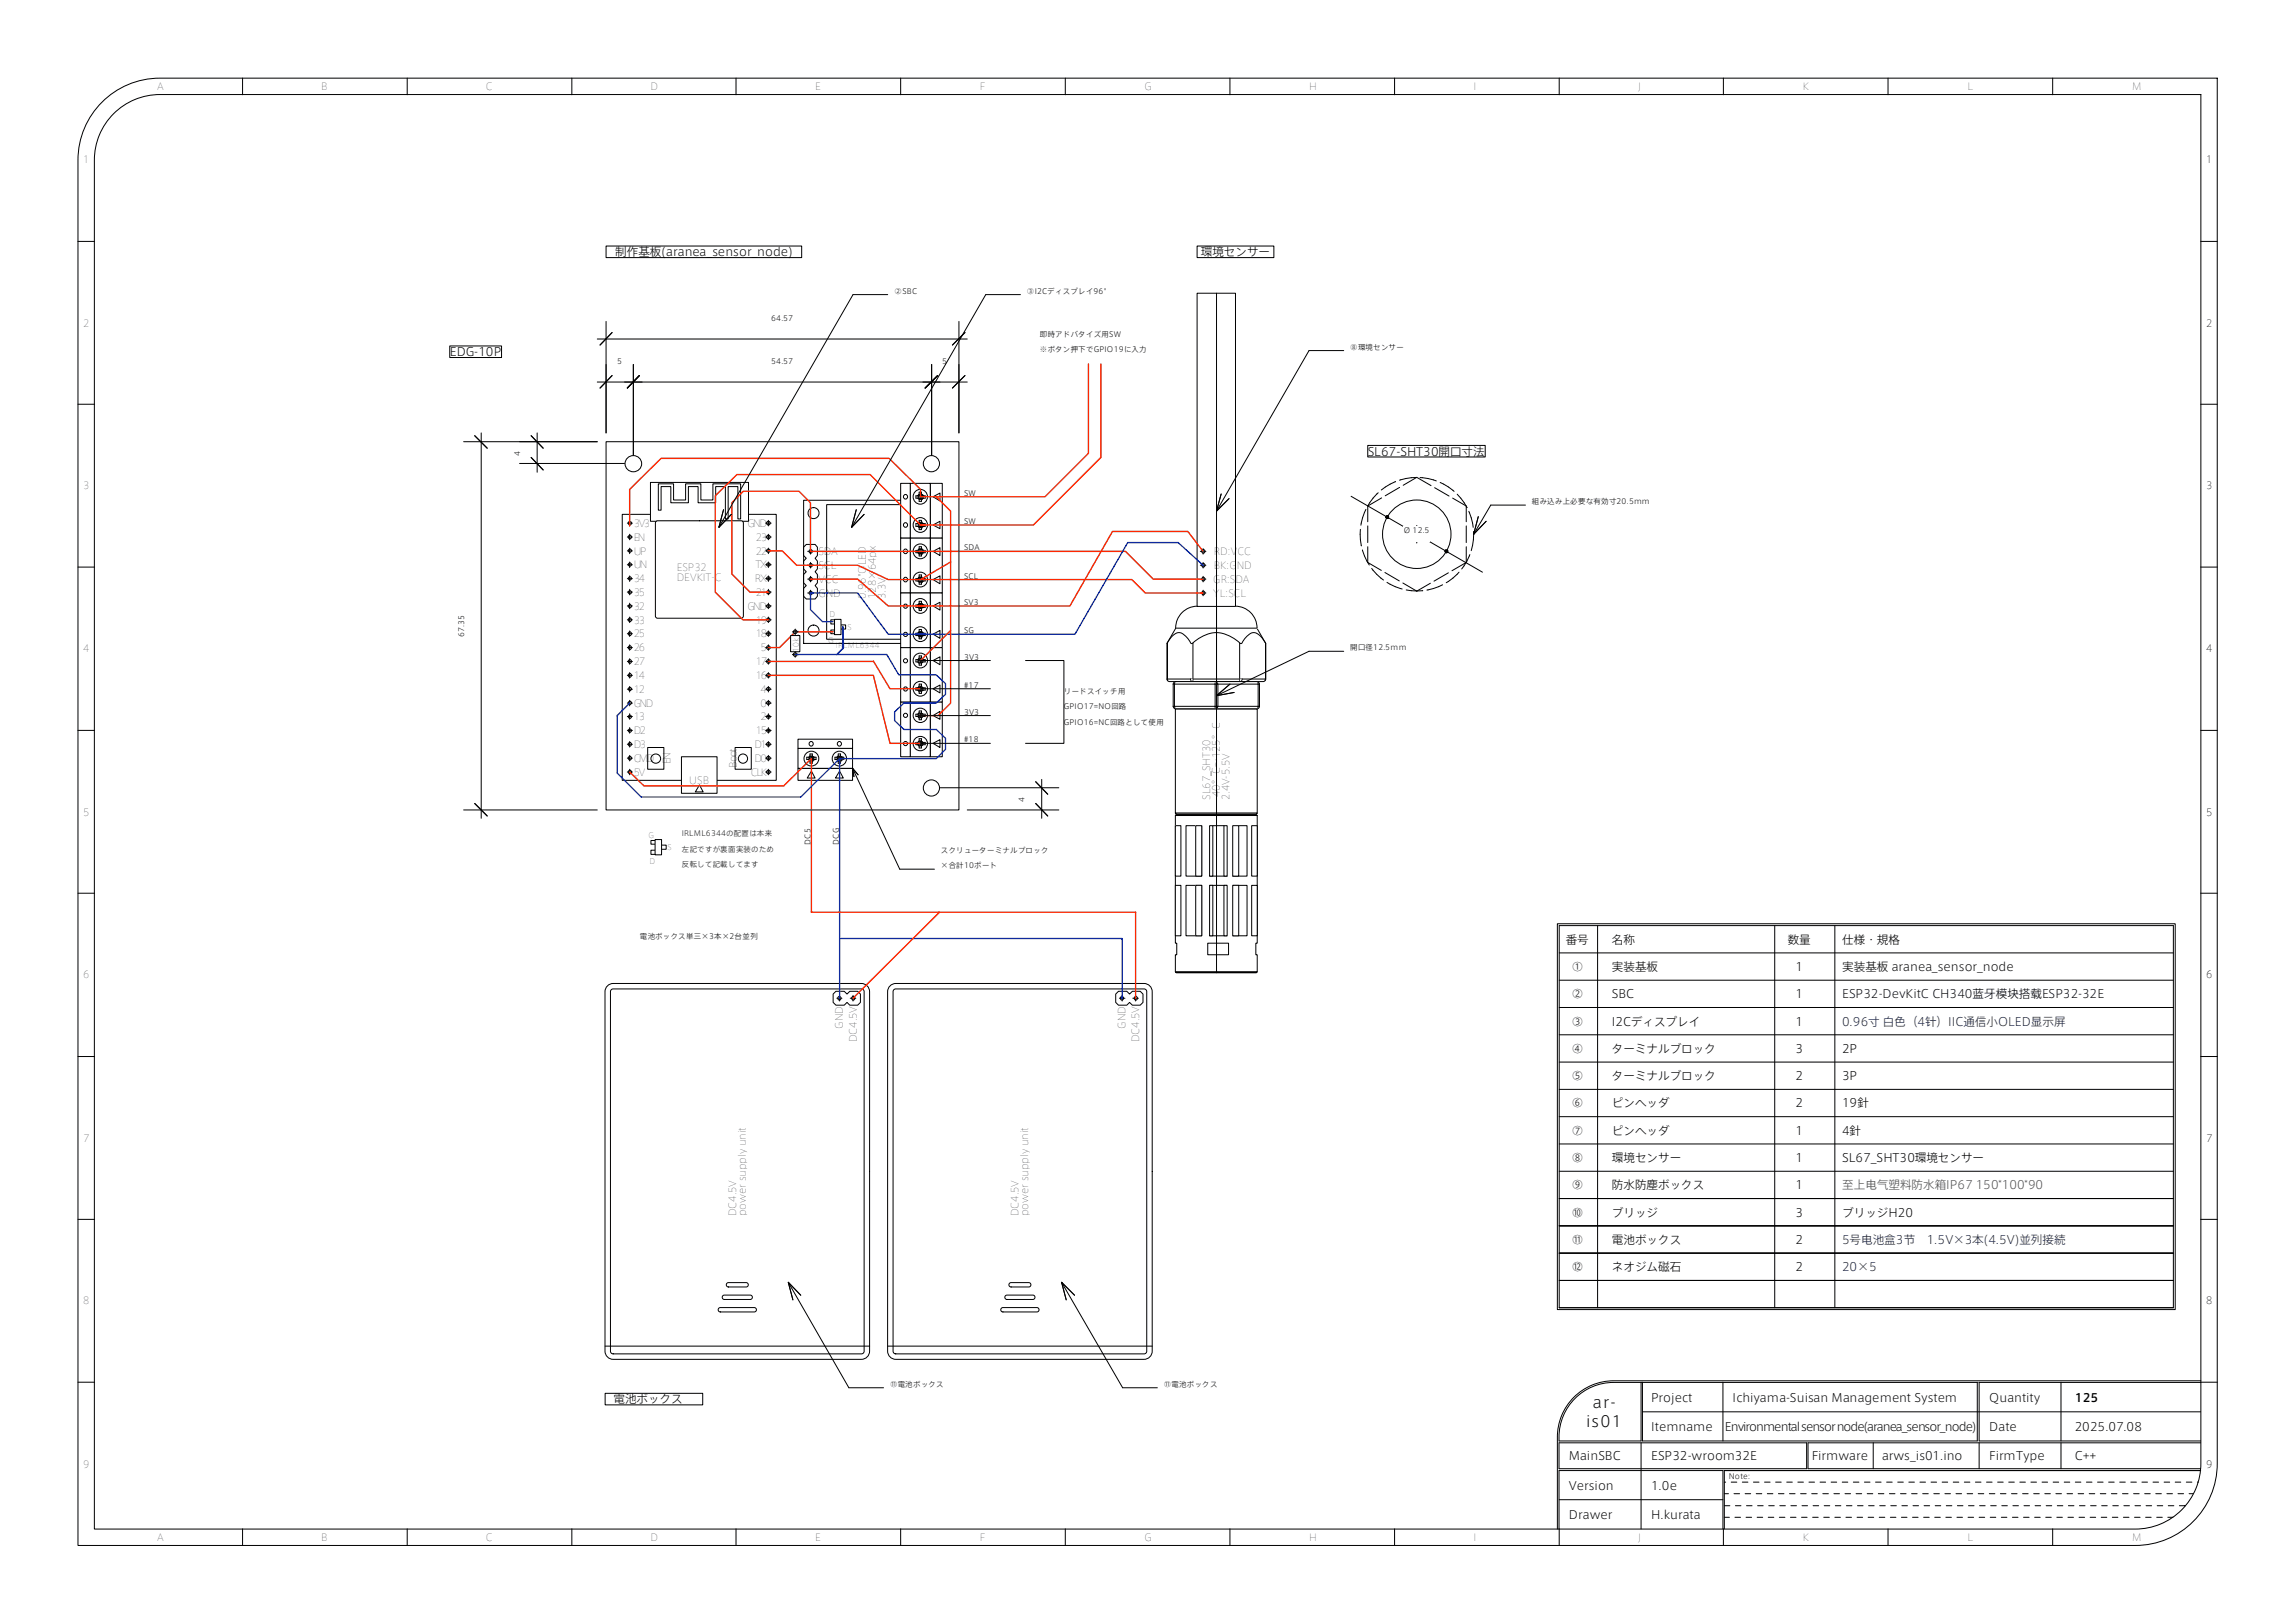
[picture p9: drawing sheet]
<svg xmlns="http://www.w3.org/2000/svg" width="420mm" height="297mm" viewBox="0 0 420 297" stroke-linecap="round" stroke-linejoin="round" font-family="sans-serif">
<defs><g id="words">
<g font-size="2.8">
<text x="291.6" y="257.7">ar-</text>
<text x="290.4" y="261.2">is01</text>
</g>
<g font-size="2.1">
<text x="112.6" y="46.9">制作基板(aranea_sensor_node)</text>
<text x="219.8" y="46.9">環境センサー</text>
<text x="82.3" y="65.2">EDG-10P</text>
<text x="250.4" y="83.4">SL67-SHT30開口寸法</text>
<text x="286.6" y="172.7">番号</text>
<text x="295.1" y="172.7">名称</text>
<text x="327.3" y="172.7">数量</text>
<text x="337.3" y="172.7">仕様・規格</text>
<text x="287.7" y="177.7">①</text>
<text x="295.1" y="177.7">実装基板</text>
<text x="328.7" y="177.7">1</text>
<text x="337.3" y="177.7">実装基板 aranea_sensor_node</text>
<text x="287.7" y="182.7">②</text>
<text x="295.1" y="182.7">SBC</text>
<text x="328.7" y="182.7">1</text>
<text x="287.7" y="187.7">③</text>
<text x="295.1" y="187.7">I2Cディスプレイ</text>
<text x="328.7" y="187.7">1</text>
<text x="287.7" y="192.7">④</text>
<text x="287.7" y="197.7">⑤</text>
<text x="295.1" y="192.7">ターミナルブロック</text>
<text x="295.1" y="197.7">ターミナルブロック</text>
<text x="328.7" y="192.7">3</text>
<text x="328.7" y="197.7">2</text>
<text x="337.3" y="192.7">2P</text>
<text x="337.3" y="197.7">3P</text>
<text x="287.7" y="202.7">⑥</text>
<text x="295.1" y="202.7">ピンヘッダ</text>
<text x="328.7" y="202.7">2</text>
<text x="337.3" y="202.7">19針</text>
<text x="287.7" y="207.7">⑦</text>
<text x="295.1" y="207.7">ピンヘッダ</text>
<text x="328.7" y="207.7">1</text>
<text x="337.3" y="207.7">4針</text>
<text x="287.7" y="212.7">⑧</text>
<text x="295.1" y="212.7">環境センサー</text>
<text x="328.7" y="212.7">1</text>
<text x="337.3" y="212.7">SL67_SHT30環境センサー</text>
<text x="287.7" y="217.7">⑨</text>
<text x="295.1" y="217.7">防水防塵ボックス</text>
<text x="328.7" y="217.7">1</text>
<text x="287.7" y="222.7">⑩</text>
<text x="287.7" y="227.7">⑪</text>
<text x="295.1" y="222.7">ブリッジ</text>
<text x="295.1" y="227.7">電池ボックス</text>
<text x="328.7" y="222.7">3</text>
<text x="328.7" y="227.7">2</text>
<text x="337.3" y="222.7">ブリッジH20</text>
<text x="287.7" y="232.6">⑫</text>
<text x="295.1" y="232.6">ネオジム磁石</text>
<text x="328.7" y="232.6">2</text>
<text x="112.3" y="256.9">電池ボックス</text>
<text x="302.3" y="256.5">Project</text>
<text x="317.2" y="256.5">Ichiyama-Suisan Management System</text>
<text x="364.2" y="256.5">Quantity</text>
<text x="379.9" y="256.5">125</text>
<text x="302.3" y="261.9">Itemname</text>
<text x="315.8" y="261.9">Environmentalsensornode(aranea_sensor_node)</text>
<text x="364.2" y="261.9">Date</text>
<text x="379.9" y="261.9">2025.07.08</text>
<text x="287.2" y="267.2">MainSBC</text>
<text x="302.3" y="267.2">ESP32-wroom32E</text>
<text x="331.7" y="267.2">Firmware</text>
<text x="344.6" y="267.2">arws_is01.ino</text>
<text x="364.2" y="267.2">FirmType</text>
<text x="379.9" y="267.2">C++</text>
<text x="287.2" y="272.6">Version</text>
<text x="302.3" y="272.6">1.0e</text>
<text x="287.2" y="277.9">Drawer</text>
<text x="302.3" y="277.9">H.kurata</text>
</g>
<text font-size="2.1" fill="#000115" x="337.3" y="182.7">ESP32-DevKitC CH340蓝牙模块搭载ESP32-32E</text>
<g font-size="2.1" fill="#15223b">
<text x="337.3" y="187.7">0.96寸 白色（4针）IIC通信小OLED显示屏</text>
<text x="337.3" y="227.7">5号电池盒3节</text>
<text x="352.8" y="227.7">1.5V×3本(4.5V)並列接続</text>
<text x="337.3" y="232.6">20×5</text>
</g>
<g font-size="2.1" fill="#4c4c4c">
<text x="337.3" y="217.7">至上电气塑料防水箱IP67</text>
<text x="361.7" y="217.7">150*100*90</text>
</g>
<g font-size="1.8">
<text x="28.7" y="16.5">A</text>
<text x="58.8" y="16.5">B</text>
<text x="88.9" y="16.5">C</text>
<text x="119.1" y="16.5">D</text>
<text x="149.2" y="16.5">E</text>
<text x="179.4" y="16.5">F</text>
<text x="209.5" y="16.5">G</text>
<text x="239.6" y="16.5">H</text>
<text x="269.8" y="16.5">I</text>
<text x="299.9" y="16.5">J</text>
<text x="330.1" y="16.5">K</text>
<text x="360.2" y="16.5">L</text>
<text x="390.4" y="16.5">M</text>
<text x="15.2" y="29.9">1</text>
<text x="403.9" y="29.9">1</text>
<text x="15.2" y="59.8">2</text>
<text x="403.9" y="59.8">2</text>
<text x="15.2" y="89.6">3</text>
<text x="403.9" y="89.6">3</text>
<text x="116" y="101.5">UP</text>
<text x="116" y="99">EN</text>
<text x="116" y="96.4">3V3</text>
<text x="136.9" y="96.4">GND</text>
<text x="138.4" y="101.5">22</text>
<text x="138.4" y="99">23</text>
<text x="149.8" y="101.6">SDA</text>
<text x="160.3" y="100.9" transform="rotate(-90 160.3 100.9)">x</text>
<text x="222.2" y="101.6">RD:V</text>
<text x="226.5" y="101.6">CC</text>
<text x="116" y="106.6">34</text>
<text x="116" y="104">UN</text>
<text x="123.9" y="104.5">ESP32</text>
<text x="123.9" y="106.3">DEVKIT-C</text>
<text x="138.2" y="106.6">RX</text>
<text x="138.3" y="104">TX</text>
<text x="149.8" y="104.1">SCL</text>
<text x="149.8" y="106.7">VCC</text>
<text x="222.1" y="106.7">GR:S</text>
<text x="222.2" y="104.1">BK:G</text>
<text x="226.2" y="106.7">DA</text>
<text x="226.4" y="104.1">ND</text>
<text x="116" y="111.6">32</text>
<text x="116" y="109">35</text>
<text x="136.9" y="111.6">GND</text>
<text x="138.4" y="109">21</text>
<text x="149.8" y="109.2">GND</text>
<text x="158.5" y="109.5" transform="rotate(-90 158.5 109.5)">0.96&quot;OLED</text>
<text x="160.3" y="109.5" transform="rotate(-90 160.3 109.5)">128×64p</text>
<text x="162.1" y="109.5" transform="rotate(-90 162.1 109.5)">3.3V</text>
<text x="222.1" y="109.2">YL:SCL</text>
<text x="15.2" y="119.4">4</text>
<text x="116" y="119.2">26</text>
<text x="116" y="116.7">25</text>
<text x="116" y="114.1">33</text>
<text x="138.4" y="116.7">18</text>
<text x="138.4" y="114.1">19</text>
<text x="139.2" y="119.2">5</text>
<text x="403.9" y="119.4">4</text>
<text x="116" y="124.3">14</text>
<text x="116" y="121.7">27</text>
<text x="138.4" y="124.3">16</text>
<text x="138.4" y="121.7">17</text>
<text x="116" y="131.8">13</text>
<text x="116" y="129.4">GND</text>
<text x="116" y="126.8">12</text>
<text x="139.2" y="131.8">2</text>
<text x="139.2" y="129.4">0</text>
<text x="139.2" y="126.8">4</text>
<text x="116" y="136.9">D3</text>
<text x="116" y="134.4">D2</text>
<text x="138.1" y="136.9">D1</text>
<text x="138.4" y="134.4">15</text>
<text x="116" y="142">5V</text>
<text x="116" y="139.4">CMD</text>
<text x="122.7" y="139.8" transform="rotate(-90 122.7 139.8)">EN</text>
<text x="126.2" y="143.4">USB</text>
<text x="134.9" y="140.5" transform="rotate(-90 134.9 140.5)">Boot</text>
<text x="137.5" y="142">CLK</text>
<text x="138.1" y="139.4">D0</text>
<text x="15.2" y="149.3">5</text>
<text x="221.5" y="146.4" transform="rotate(-90 221.5 146.4)">SL67_SHT30</text>
<text x="223.3" y="146.4" transform="rotate(-90 223.3 146.4)">-40°C～125°C</text>
<text x="225.1" y="146.4" transform="rotate(-90 225.1 146.4)">2.4V-5.5V</text>
<text x="403.9" y="149.3">5</text>
<text x="15.2" y="179.1">6</text>
<text x="403.9" y="179.1">6</text>
<text x="154.3" y="188.3" transform="rotate(-90 154.3 188.3)">GND</text>
<text x="156.8" y="190.7" transform="rotate(-90 156.8 190.7)">DC4.5V</text>
<text x="206" y="188.3" transform="rotate(-90 206 188.3)">GND</text>
<text x="208.6" y="190.7" transform="rotate(-90 208.6 190.7)">DC4.5V</text>
<text x="15.2" y="208.9">7</text>
<text x="403.9" y="208.9">7</text>
<text x="134.7" y="222.6" transform="rotate(-90 134.7 222.6)">DC4.5V</text>
<text x="136.5" y="222.6" transform="rotate(-90 136.5 222.6)">power supply unit</text>
<text x="186.5" y="222.6" transform="rotate(-90 186.5 222.6)">DC4.5V</text>
<text x="188.3" y="222.6" transform="rotate(-90 188.3 222.6)">power supply unit</text>
<text x="15.2" y="238.7">8</text>
<text x="403.9" y="238.7">8</text>
<text x="15.2" y="268.6">9</text>
<text x="403.9" y="268.6">9</text>
<text x="28.7" y="282">A</text>
<text x="58.8" y="282">B</text>
<text x="88.9" y="282">C</text>
<text x="119.1" y="282">D</text>
<text x="149.2" y="282">E</text>
<text x="179.4" y="282">F</text>
<text x="209.5" y="282">G</text>
<text x="239.6" y="282">H</text>
<text x="269.8" y="282">I</text>
<text x="299.9" y="282">J</text>
<text x="330.1" y="282">K</text>
<text x="360.2" y="282">L</text>
<text x="390.4" y="282">M</text>
</g>
<g font-size="1.4">
<text x="163.8" y="53.7">②SBC</text>
<text x="188" y="53.7">③I2Cディスプレイ96&quot;</text>
<text x="141.2" y="58.8">64.57</text>
<text x="190.4" y="61.7">即時アドバタイズ用SW</text>
<text x="190.4" y="64.5">※ボタン押下でGPIO19に入力</text>
<text x="247.2" y="64">⑧環境センサー</text>
<text x="113" y="66.7">5</text>
<text x="141.2" y="66.7">54.57</text>
<text x="172.5" y="66.7">5</text>
<text x="95.2" y="83.4" transform="rotate(-90 95.2 83.4)">4</text>
<text x="176.5" y="90.7">SW</text>
<text x="176.5" y="95.9">SW</text>
<text x="280.5" y="92.3">組み込み上必要な有効寸20.5mm</text>
<text x="176.5" y="100.7">SDA</text>
<text x="257" y="97.6">Ø 1</text>
<text x="259.5" y="97.6">2.5</text>
<text x="176.5" y="105.9">SCL</text>
<text x="151.8" y="112.9">D</text>
<text x="176.5" y="110.7">SV3</text>
<text x="85" y="116.6" transform="rotate(-90 85 116.6)">67.35</text>
<text x="151.6" y="117.7">G</text>
<text x="155.2" y="115.2">S</text>
<text x="176.5" y="115.9">SG</text>
<text x="247.2" y="119">開口径12.5mm</text>
<text x="146.3" y="120.2" transform="rotate(-90 146.3 120.2)">R10kΩ</text>
<text x="176.5" y="120.7">3V3</text>
<text x="176.5" y="125.9">#17</text>
<text x="176.5" y="130.8">3V3</text>
<text x="194.8" y="127">リードスイッチ用</text>
<text x="194.8" y="129.8">GPIO17=NO回路</text>
<text x="176.5" y="135.9">#18</text>
<text x="194.8" y="132.7">GPIO16=NC回路として使用</text>
<text x="187.6" y="146.7" transform="rotate(-90 187.6 146.7)">4</text>
<text x="118.7" y="153.3">G</text>
<text x="122.2" y="155.6">S</text>
<text x="148.4" y="154.6" transform="rotate(-90 148.4 154.6)">DC5</text>
<text x="153.5" y="154.6" transform="rotate(-90 153.5 154.6)">DCG</text>
<text x="118.9" y="158.1">D</text>
<text x="172.3" y="156">スクリューターミナルブロック</text>
<text x="172.3" y="158.9">×合計10ポート</text>
<text x="117.1" y="171.9">電池ボックス単三×3本×2台並列</text>
<text x="162.9" y="253.8">⑪電池ボックス</text>
<text x="213.1" y="253.8">⑪電池ボックス</text>
<text x="316.5" y="270.7">Note:</text>
</g>
<g font-size="1.4" fill="#121515">
<text x="153" y="118.6">IR</text>
<text x="154.4" y="118.6">LML6344</text>
<text x="124.8" y="153.1">IRLML6344の配置は本来</text>
<text x="124.8" y="155.9">左記ですが裏面実装のため</text>
<text x="124.8" y="158.7">反転して記載してます</text>
</g>
</g></defs>
<path d="M170.3 118.5h2.2v10h-2.2z" fill="none" stroke="#000" stroke-width=".18"/>
<path d="M164.9 118.5h1.8v10h-1.8z" fill="#fff"/>
<path d="M164.9 118.5h1.8v10h-1.8z" fill="none" stroke="#000" stroke-width=".18"/>
<circle cx="165.8" cy="120.9" r=".38" fill="#fff"/>
<circle cx="165.8" cy="120.9" r=".38" fill="none" stroke="#000" stroke-width=".18"/>
<circle cx="165.8" cy="126.1" r=".38" fill="#fff"/>
<circle cx="165.8" cy="126.1" r=".38" fill="none" stroke="#000" stroke-width=".18"/>
<path d="M166.7 118.5h3.6v10h-3.6z" fill="#fff"/>
<g fill="none" stroke="#000" stroke-width=".18">
<path d="M166.7 118.5h3.6v10h-3.6zM168 126.1h1M168 120.9h1M168.1 126.3h.1M168.1 126.3h-.4v-.4h.4l.2-.2v-.5h.4v.5l.2 .2h.5v.4h-.5M168.1 126.3l.2 .2v.4h.4v-.4l.2-.2M168.3 120h.4v.6l.2 .1h.5v.4h-.5l-.2 .2v.4h-.4v-.4l-.2-.2h-.4v-.4h.4l.2-.1zM168.5 120.4v1M168.5 125.5v1.1M168.9 126.3h.1"/>
<circle cx="168.5" cy="126" r="1.34"/>
<circle cx="168.5" cy="120.9" r="1.34"/>
<circle cx="168.5" cy="126.1" r=".3"/>
<circle cx="168.5" cy="120.9" r=".3"/>
</g>
<path d="M170.8 126l1.3-.6v1.4z" fill="#fff"/>
<path d="M170.8 126.1l1.3-.7v1.4z" fill="none" stroke="#000" stroke-width=".18"/>
<path d="M170.8 120.9l1.3-.7v1.4z" fill="#fff"/>
<path d="M170.8 120.9l1.3-.7v1.5z" fill="none" stroke="#000" stroke-width=".18"/>
<path d="M113.9 94.1h28.2v48.7h-28.2z" fill="#fff"/>
<path d="M113.9 94.1h28.2v48.7h-28.2z" fill="none" stroke="#000" stroke-width=".18"/>
<path d="M118.6 136.8h2.9v4h-2.9z" fill="#fff"/>
<path d="M118.6 136.8h2.9v4h-2.9z" fill="none" stroke="#000" stroke-width=".18"/>
<circle cx="120.1" cy="138.9" r=".87" fill="#fff"/>
<circle cx="120.1" cy="138.9" r=".87" fill="none" stroke="#000" stroke-width=".18"/>
<path d="M134.6 136.8h2.9v4h-2.9z" fill="#fff"/>
<path d="M134.6 136.8h2.9v4h-2.9z" fill="none" stroke="#000" stroke-width=".18"/>
<circle cx="136" cy="138.8" r=".85" fill="#fff"/>
<g fill="none" stroke="#000" stroke-width=".18">
<path d="M114.9 95.7h.9M114.9 98.3h.9M115.3 95.2v1.1M115.3 97.8v1M140.2 95.7h1M140.2 98.3h1M140.7 95.2v1.1M140.7 97.8v1M114.9 113.4h.9M114.9 116h.9M114.9 118.5h.9M114.9 103.4h.9"/>
<path d="M114.9 105.9h.9M114.9 108.4h.9M114.9 110.9h.9M114.9 100.8h.9M115.3 100.3v1M115.3 102.9v1M115.3 105.4v1M115.3 107.9v1M115.3 110.4v1M115.3 112.9v1M115.3 115.5v1M115.3 118v1"/>
<path d="M140.2 113.4h1M140.2 116h1M140.2 118.5h1M140.2 103.4h1M140.2 105.9h1M140.2 108.4h1M140.2 110.9h1M140.2 100.8h1M140.7 100.3v1M140.7 102.9v1M140.7 105.4v1M140.7 107.9v1"/>
<path d="M140.7 110.4v1M140.7 112.9v1M140.7 115.5v1M140.7 118v1M114.9 133.7h.9M114.9 136.2h.9M114.9 138.8h.9M114.9 123.6h.9M114.9 126.1h.9M114.9 128.7h.9M114.9 131.1h.9M114.9 121.1h.9"/>
<path d="M115.3 120.6v1M115.3 123.1v1M115.3 125.6v1M115.3 128.2v1M115.3 130.6v1M115.3 133.2v1M115.3 135.7v1M115.3 138.2v1.1M140.2 133.7h1M140.2 136.2h1M140.2 138.8h1M140.2 123.6h1"/>
<path d="M140.2 126.1h1M140.2 128.7h1M140.2 131.1h1M140.2 121.1h1M140.7 120.6v1M140.7 123.1v1M140.7 125.6v1M140.7 128.2v1M140.7 130.6v1M140.7 133.2v1M140.7 135.7v1M140.7 138.2v1.1"/>
<path d="M114.9 141.3h.9M115.3 140.8v1M140.2 141.3h1M140.7 140.8v1"/>
<circle cx="115.3" cy="95.7" r=".32"/>
<circle cx="115.3" cy="98.3" r=".32"/>
<circle cx="140.7" cy="98.3" r=".34"/>
<circle cx="140.7" cy="95.7" r=".34"/>
<circle cx="115.3" cy="118.5" r=".32"/>
<circle cx="115.3" cy="116" r=".32"/>
<circle cx="115.3" cy="113.4" r=".32"/>
<circle cx="115.3" cy="103.3" r=".3"/>
<circle cx="115.3" cy="108.4" r=".3"/>
<circle cx="115.3" cy="105.9" r=".3"/>
<circle cx="115.3" cy="110.9" r=".3"/>
<circle cx="115.3" cy="100.8" r=".3"/>
<circle cx="140.7" cy="113.4" r=".34"/>
<circle cx="140.7" cy="118.5" r=".34"/>
<circle cx="140.7" cy="116" r=".34"/>
<circle cx="140.7" cy="108.4" r=".32"/>
<circle cx="140.7" cy="110.9" r=".32"/>
<circle cx="140.7" cy="103.3" r=".32"/>
<circle cx="140.7" cy="105.9" r=".32"/>
<circle cx="140.7" cy="100.8" r=".32"/>
<circle cx="115.3" cy="136.2" r=".32"/>
<circle cx="115.3" cy="123.6" r=".32"/>
<circle cx="115.3" cy="121.1" r=".32"/>
<circle cx="115.3" cy="138.8" r=".32"/>
<circle cx="115.3" cy="131.2" r=".3"/>
<circle cx="115.3" cy="128.6" r=".3"/>
<circle cx="115.3" cy="126.1" r=".3"/>
<circle cx="115.3" cy="133.7" r=".3"/>
<circle cx="136" cy="138.8" r=".85"/>
<circle cx="140.7" cy="136.2" r=".34"/>
<circle cx="140.7" cy="121.1" r=".34"/>
<circle cx="140.7" cy="123.6" r=".34"/>
<circle cx="140.7" cy="138.8" r=".34"/>
<circle cx="140.7" cy="128.6" r=".32"/>
<circle cx="140.7" cy="126.1" r=".32"/>
<circle cx="140.7" cy="133.7" r=".32"/>
<circle cx="140.7" cy="131.2" r=".32"/>
<circle cx="115.3" cy="141.3" r=".32"/>
<circle cx="140.7" cy="141.3" r=".34"/>
</g>
<path d="M124.8 138.5h6.5v6.7h-6.5z" fill="#fff"/>
<path d="M124.8 138.5h6.5v6.7h-6.5z" fill="none" stroke="#000" stroke-width=".18"/>
<path d="M119.1 88.3h17.9v7.1h-17.9z" fill="#fff"/>
<path d="M119.1 88.3h17.9v7.1h-17.9z" fill="none" stroke="#000" stroke-width=".18"/>
<path d="M120 95.5l.4-.2h15.3l.3 .2 .1 17.2-.2 .4h-15.5l-.4-.2z" fill="#fff"/>
<path d="M120.2 95.4l15.5-.1 .3 .2 .1 17.2-.2 .4h-15.5l-.4-.2v-17.2z" fill="none" stroke="#000" stroke-width=".18"/>
<path d="M128 143.6l.7 1.3h-1.4z" fill="#fff"/>
<path d="M128.1 143.7l.6 1.2h-1.4z" fill="none" stroke="#000" stroke-width=".18"/>
<path d="M120.5 88.5h2.8v3h2.2v-3h2.8v3h2.2v-3h5.1v6.5h-.5v-6h-1.8v6h-.5v-6h-1.8v3h-3.2v-3h-1.8v3h-3.2v-3h-1.8v4.4h-.5z" fill="#fff"/>
<path d="M120.5 88.5h2.8v3h2.2v-3h2.8v3h2.2v-3h5.1v6.5h-.5v-5.9h-1.8v5.9h-.5v-5.9h-1.8v2.9h-3.2v-2.9h-1.8v2.9h-3.2v-2.9h-1.8v4.3h-.5z" fill="none" stroke="#000" stroke-width=".18"/>
<path d="M215.2 149.2h14.9v23.4h-.2v2.1h.2v3.1h-14.9v-3.1h.2v-2.1h-.2z" fill="#fff"/>
<path d="M215.2 149.3h15v23.3h-.3v2.1h.3v3.2h-15v-3.2h.2v-2.1h-.2z" fill="none" stroke="#000" stroke-width=".18"/>
<path d="M216.4 112.1a4 4 0 0 1 2.8-1.2h7a4 4 0 0 1 3.9 4.1l1.6 2.8v6.4a.5 .5 0 0 1-.5 .5h-17.1a.5 .5 0 0 1-.5-.5v-6.4l1.6-2.8a4 4 0 0 1 1.2-2.9z" fill="#fff"/>
<path d="M216.4 112.1a4 4 0 0 1 2.8-1.2h7a4 4 0 0 1 3.9 4.1l1.6 2.8v6.4a.5 .5 0 0 1-.5 .5h-17.1a.5 .5 0 0 1-.5-.5v-6.4l1.6-2.8a4 4 0 0 1 1.2-2.9z" fill="none" stroke="#000" stroke-width=".18"/>
<path d="M215.3 115h14.9z" fill="#fff"/>
<path d="M215.3 115h14.9zM222.7 115.8a8.4 8.4 0 0 1 4.5 2h.1a4.9 4.9 0 0 1 2.1-2 3.1 3.1 0 0 1 2.3 1.9v.1M222.7 106.2v21.1M226.9 117.7v6.8M231.7 117.7v6.6M222.7 124.3h9M231.7 124.2l-.1 .3" fill="none" stroke="#000" stroke-width=".18"/>
<path d="M226.9 124.2h.5l-.1 .4z" fill="#fff"/>
<path d="M227.4 124.2l-.1 .4" fill="none" stroke="#000" stroke-width=".18"/>
<path d="M215 124.8l15.2-.1 .4 .4v4.2l-.2 .4h-.3h-14.9l-.4-.4v-4.2z" fill="#fff"/>
<path d="M215 124.8l15.2-.1 .4 .4v4.2l-.2 .4h-.3h-14.9l-.4-.4v-4.2zM222.7 129.3h7.9M222.7 125.2h7.9M222.9 125v.2M222.9 129.2v.3M223 125.2v4.1M230.3 124.9v4.6" fill="none" stroke="#000" stroke-width=".18"/>
<path d="M215.2 129.8h15v19h-15z" fill="#fff"/>
<path d="M215.2 129.8h15v19h-15z" fill="none" stroke="#000" stroke-width=".18"/>
<path d="M215.2 148.8h14.9l-.1 .3h-14.7z" fill="#fff"/>
<path d="M215.2 148.8h15l-.2 .3h-14.7z" fill="none" stroke="#000" stroke-width=".18"/>
<path d="M215.2 149.2l.1-.1h14.7l.1 .1z" fill="#fff"/>
<path d="M215.2 149.3l.1-.2h14.7l.2 .2z" fill="none" stroke="#000" stroke-width=".18"/>
<path d="M215.2 177.8h14.9l-.1 .2h-14.7z" fill="#fff"/>
<path d="M215.2 177.9h15l-.2 .1h-14.7z" fill="none" stroke="#000" stroke-width=".18"/>
<path d="M229.2 151.1h1v9.2h-1z" fill="#fff"/>
<path d="M229.2 151.1h1v9.2h-1z" fill="none" stroke="#000" stroke-width=".18"/>
<path d="M225.7 151.1h2.6v9.2h-2.6z" fill="#fff"/>
<path d="M225.7 151.1h2.6v9.2h-2.6z" fill="none" stroke="#000" stroke-width=".18"/>
<path d="M225.7 151.1h1.1v9.2h-1.1z" fill="#fff"/>
<path d="M225.7 151.1h1.1v9.2h-1.1z" fill="none" stroke="#000" stroke-width=".18"/>
<path d="M221.4 151.1h3.3v9.2h-3.3z" fill="#fff"/>
<path d="M221.4 151.1h3.3v9.2h-3.3z" fill="none" stroke="#000" stroke-width=".18"/>
<path d="M217.1 151.1h2.9v9.2h-2.9z" fill="#fff"/>
<path d="M217.1 151.1h2.9v9.2h-2.9z" fill="none" stroke="#000" stroke-width=".18"/>
<path d="M215.2 151.1h1v9.2h-1z" fill="#fff"/>
<path d="M215.2 151.1h1v9.2h-1z" fill="none" stroke="#000" stroke-width=".18"/>
<path d="M218.9 151.1h1.1v9.2h-1.1z" fill="#fff"/>
<path d="M218.9 151.1h1.1v9.2h-1.1z" fill="none" stroke="#000" stroke-width=".18"/>
<path d="M221.4 151.1h.6v9.2h-.6z" fill="#fff"/>
<path d="M221.4 151.1h.6v9.2h-.6z" fill="none" stroke="#000" stroke-width=".18"/>
<path d="M224.1 151.1h.6v9.2h-.6z" fill="#fff"/>
<path d="M224.1 151.1h.6v9.2h-.6z" fill="none" stroke="#000" stroke-width=".18"/>
<path d="M229.2 162h1v9.3h-1z" fill="#fff"/>
<path d="M229.2 162h1v9.3h-1z" fill="none" stroke="#000" stroke-width=".18"/>
<path d="M225.7 162h2.6v9.3h-2.6z" fill="#fff"/>
<path d="M225.7 162h2.6v9.3h-2.6z" fill="none" stroke="#000" stroke-width=".18"/>
<path d="M225.7 162h1.1v9.3h-1.1z" fill="#fff"/>
<path d="M225.7 162h1.1v9.3h-1.1z" fill="none" stroke="#000" stroke-width=".18"/>
<path d="M221.4 162h3.3v9.3h-3.3z" fill="#fff"/>
<path d="M221.4 162h3.3v9.3h-3.3z" fill="none" stroke="#000" stroke-width=".18"/>
<path d="M217.1 162h2.9v9.3h-2.9z" fill="#fff"/>
<path d="M217.1 162h2.9v9.3h-2.9z" fill="none" stroke="#000" stroke-width=".18"/>
<path d="M215.2 162h1v9.3h-1z" fill="#fff"/>
<path d="M215.2 162h1v9.3h-1z" fill="none" stroke="#000" stroke-width=".18"/>
<path d="M218.9 162h1.1v9.3h-1.1z" fill="#fff"/>
<path d="M218.9 162h1.1v9.3h-1.1z" fill="none" stroke="#000" stroke-width=".18"/>
<path d="M221.4 162h.6v9.3h-.6z" fill="#fff"/>
<path d="M221.4 162h.6v9.3h-.6z" fill="none" stroke="#000" stroke-width=".18"/>
<path d="M224.1 162h.6v9.3h-.6z" fill="#fff"/>
<path d="M224.1 162h.6v9.3h-.6z" fill="none" stroke="#000" stroke-width=".18"/>
<path d="M221.1 172.6h3.8v2.1h-3.8z" fill="#fff"/>
<path d="M213.7 117.7v6.6M218.4 117.7v6.8M222.7 115.8a8.4 8.4 0 0 0-4.6 2 4.9 4.9 0 0 0-2.1-2 3.1 3.1 0 0 0-2.3 1.9l-.1 .1M213.7 124.3h9M213.7 124.2l.1 .3M221.1 172.6h3.8v2.1h-3.8z" fill="none" stroke="#000" stroke-width=".18"/>
<path d="M218 124.2h.5l-.4 .4z" fill="#fff"/>
<path d="M214.8 129.3h7.9M214.8 125.2h7.9M215.1 124.9v4.6M218 124.2l.1 .4M222.4 129.2l.1 .3M222.5 125.2v4.1M222.5 125l-.1 .2" fill="none" stroke="#000" stroke-width=".18"/>
<path d="M219.2 53.7h7v57.3h-7z" fill="#fff"/>
<g fill="none" stroke="#000" stroke-width=".18">
<path d="M219.2 53.7h7v57.3h-7zM222.7 53.7v124.3M219.8 100.9h1M219.8 103.4h1M219.8 106h1M219.8 108.5h1M220.3 100.4v1M220.3 102.9v1.1M220.3 105.5v1M220.3 108v1"/>
<circle cx="220.3" cy="103.4" r=".32"/>
<circle cx="220.3" cy="108.5" r=".32"/>
<circle cx="220.3" cy="100.9" r=".32"/>
<circle cx="220.3" cy="106" r=".32"/>
</g>
<path d="M111 180.6l.8-.5 .5-.1h45.4a1.5 1.5 0 0 1 1.5 1.5v65.8a1.5 1.5 0 0 1-1.5 1.5h-45.4a1.5 1.5 0 0 1-1.5-1.5v-65.8z" fill="#fff"/>
<g fill="none" stroke="#000" stroke-width=".18">
<path d="M111.4 180.3l.9-.3h45.4a1.5 1.5 0 0 1 1.5 1.5v65.8a1.5 1.5 0 0 1-1.5 1.5h-45.4a1.5 1.5 0 0 1-1.5-1.5v-65.8v-.5zM112 181.1l45.7-.1a.5 .5 0 0 1 .5 .5v65.8a.5 .5 0 0 1-.5 .5h-45.4a.5 .5 0 0 1-.5-.5v-65.9zM152.5 181.9l.5-.5h1.6l.5 .5 .5-.5h1.4l.5 .5v1.6l-.5 .5h-1.4l-.5-.5-.5 .5h-1.6l-.5-.5zM153.2 182.7h.9M153.7 182.2v1M155.7 182.7h1M156.2 182.2v1M110.8 246.4h48.4"/>
<circle cx="153.6" cy="182.7" r=".32"/>
<circle cx="156.2" cy="182.7" r=".32"/>
</g>
<path d="M133 234.9l.3-.2h3.3a.4 .4 0 0 1 .4 .4 .4 .4 0 0 1-.4 .4h-3.3l-.3-.1z" fill="#fff"/>
<path d="M133.1 234.9l.2-.2h3.3a.4 .4 0 0 1 .4 .4 .4 .4 0 0 1-.4 .4h-3.3l-.3-.3z" fill="none" stroke="#000" stroke-width=".18"/>
<path d="M131.5 239.5l.3-.2h6.3a.4 .4 0 0 1 .4 .4 .4 .4 0 0 1-.4 .4h-6.3l-.3-.3z" fill="#fff"/>
<path d="M131.6 239.4l.2-.1h6.3a.4 .4 0 0 1 .4 .4 .4 .4 0 0 1-.4 .4h-6.3l-.3-.3z" fill="none" stroke="#000" stroke-width=".18"/>
<path d="M132.3 237.1l.2-.1h4.8a.4 .4 0 0 1 .4 .4 .4 .4 0 0 1-.4 .4h-4.8l-.3-.3z" fill="#fff"/>
<path d="M132.4 237.1l4.9-.1a.4 .4 0 0 1 .4 .4 .4 .4 0 0 1-.4 .4h-4.8l-.3-.3z" fill="none" stroke="#000" stroke-width=".18"/>
<path d="M146.1 140.6h10v2.2h-10z" fill="#fff"/>
<path d="M146.1 140.6h10v2.2h-10z" fill="none" stroke="#000" stroke-width=".18"/>
<path d="M146.1 135.3h10v1.7h-10z" fill="#fff"/>
<path d="M146.1 135.3h10v1.7h-10z" fill="none" stroke="#000" stroke-width=".18"/>
<circle cx="153.6" cy="136.1" r=".4" fill="#fff"/>
<circle cx="153.6" cy="136.1" r=".4" fill="none" stroke="#000" stroke-width=".18"/>
<circle cx="148.5" cy="136.1" r=".4" fill="#fff"/>
<circle cx="148.5" cy="136.1" r=".4" fill="none" stroke="#000" stroke-width=".18"/>
<path d="M146.1 137h10v3.6h-10z" fill="#fff"/>
<g fill="none" stroke="#000" stroke-width=".18">
<path d="M146.1 137h10v3.6h-10zM148 138.8h1.1M148.1 139.1h.1M148.1 138.6h.1M148.1 138.6h-.4v.4l.4 .1M148.1 139.1l.2 .2M148.1 138.6l.2-.2v-.4h.4v.4l.2 .2M148.2 138.5h.1M148.3 139.3h.1M148.3 139.3v.4h.4v-.4M148.5 138.3v1M148.7 139.3h.1"/>
<path d="M148.8 138.5h.1M148.9 139.1h.1M148.9 138.6h.1M148.9 138.6h.5v.4l-.5 .1M148.9 139.1l-.2 .2M153.2 138.8h1M153.3 139.1h.1M153.3 138.6h.1M153.3 138.6h-.4v.4l.4 .1M153.3 139.1l.2 .2M153.3 138.6l.2-.2v-.4h.4v.4l.2 .2M153.4 138.5h.1"/>
<path d="M153.5 139.3h.1M153.5 139.3v.4h.4v-.4M153.7 138.3v1M153.9 139.3h.1M154 138.5h.1M154.1 139.1h.1M154.1 138.6h.1M154.1 138.6h.4v.4l-.4 .1M154.1 139.1l-.2 .2"/>
<circle cx="148.5" cy="138.8" r=".32"/>
<circle cx="148.5" cy="138.8" r="1.35"/>
<circle cx="153.6" cy="138.8" r="1.34"/>
<circle cx="153.6" cy="138.8" r=".32"/>
</g>
<path d="M148.5 141.1l.7 1.3h-1.4z" fill="#fff"/>
<path d="M148.5 141.1l.7 1.3h-1.4z" fill="none" stroke="#000" stroke-width=".18"/>
<path d="M153.7 141.1l.7 1.3h-1.5z" fill="#fff"/>
<path d="M153.7 141.1l.7 1.3h-1.4z" fill="none" stroke="#000" stroke-width=".18"/>
<path d="M147.1 91.6v26.2h25.4v-5.3a1.94 1.94 0 0 1-2.4-1.1v-13a1.5 1.5 0 0 1 1.5-1.5h.9v-5.3zM147.9 115.4a1.01 1.01 0 0 1 2 0 1.01 1.01 0 0 1-2 0zM169.7 93.9a1.01 1.01 0 0 1 2 0 1.01 1.01 0 0 1-2 0zM169.7 115.4a1.01 1.01 0 0 1 2 0 1.01 1.01 0 0 1-2 0zM147.9 93.9a1.01 1.01 0 0 1 2 0 1.01 1.01 0 0 1-2 0z" fill="#fff"/>
<g fill="none" stroke="#000" stroke-width=".18">
<path d="M147.1 91.6h25.4v5.3a1.94 1.94 0 0 0-2.4 1v13.1a1.5 1.5 0 0 0 1.5 1.5h.9v5.3h-25.4z"/>
<circle cx="148.9" cy="93.9" r="1.01"/>
<circle cx="170.7" cy="93.9" r="1.01"/>
<circle cx="148.9" cy="115.4" r="1.01"/>
<circle cx="170.7" cy="115.4" r="1.01"/>
</g>
<path d="M151.3 92.4h16.6v24.6h-16.6z" fill="#fff"/>
<g fill="none" stroke="#000" stroke-width=".18">
<path d="M151.3 92.4h16.6v24.6h-16.6zM147.1 100.1l.5-.5h1.6l.4 .5v1.6l-.4 .5 .4 .5v1.4l-.4 .5 .4 .5v1.6l-.4 .5 .4 .5v1.4l-.4 .5h-1.6l-.5-.5v-1.4l.5-.5-.5-.5v-1.6l.5-.5-.5-.5v-1.4l.5-.5-.5-.5zM147.9 100.9h1M147.9 103.4h1M147.9 106h1M147.9 108.5h1M148.4 100.4v1M148.4 102.9v1.1M148.4 105.5v1M148.4 108v1"/>
<circle cx="148.4" cy="103.4" r=".32"/>
<circle cx="148.4" cy="108.5" r=".32"/>
<circle cx="148.4" cy="100.9" r=".32"/>
<circle cx="148.4" cy="106" r=".32"/>
</g>
<path d="M170.3 98.5h2.2v10h-2.2z" fill="#fff"/>
<path d="M170.3 98.5h2.2v10h-2.2z" fill="none" stroke="#000" stroke-width=".18"/>
<path d="M164.9 98.5h1.8v10h-1.8z" fill="#fff"/>
<path d="M164.9 98.5h1.8v10h-1.8z" fill="none" stroke="#000" stroke-width=".18"/>
<circle cx="165.8" cy="100.9" r=".4" fill="#fff"/>
<circle cx="165.8" cy="100.9" r=".4" fill="none" stroke="#000" stroke-width=".18"/>
<circle cx="165.8" cy="106.1" r=".4" fill="#fff"/>
<circle cx="165.8" cy="106.1" r=".4" fill="none" stroke="#000" stroke-width=".18"/>
<path d="M166.7 98.5h3.6v10h-3.6z" fill="#fff"/>
<g fill="none" stroke="#000" stroke-width=".18">
<path d="M166.7 98.5h3.6v10h-3.6zM168 106.1h1M168 100.9h1M168.1 101.2h.1M168.1 100.7h.1M168.1 106.3h.1M168.1 105.8h.1M168.1 101.2l.2 .1v.5h.4v-.5l.2-.1M168.1 106.3l.2 .2v.4h.4v-.4l.2-.2M168.1 100.7h-.4v.5h.4M168.2 101.2h.1M168.2 106.4h.1"/>
<path d="M168.2 105.7h.1M168.3 101.4h.1M168.3 100.5h.1M168.3 106.6h.1M168.3 105.6h.1M168.3 100.5v-.4h.4v.4M168.3 105.6v-.4h.4v.4M168.3 100.5l-.2 .2M168.3 105.6l-.3 .3h-.3v.4h.4M168.5 100.4v1M168.5 105.6v1M168.7 100.5h.1"/>
<path d="M168.7 101.4h.1M168.7 105.6h.1M168.7 106.6h.1M168.7 100.5l.2 .2M168.7 105.6l.3 .3h.4v.4h-.5M168.8 101.2h.1M168.8 105.7h.1M168.8 106.4h.1M168.9 100.7h.1M168.9 101.2h.1M168.9 105.8h.1M168.9 106.3h.1"/>
<path d="M168.9 100.7h.5v.5h-.5"/>
<circle cx="168.5" cy="106.1" r="1.34"/>
<circle cx="168.5" cy="100.9" r="1.34"/>
<circle cx="168.5" cy="106.1" r=".32"/>
<circle cx="168.5" cy="100.9" r=".32"/>
</g>
<path d="M170.8 106.1l1.3-.7v1.4z" fill="#fff"/>
<path d="M170.8 106.1l1.3-.7v1.4z" fill="none" stroke="#000" stroke-width=".18"/>
<path d="M170.8 100.9l1.3-.7v1.4z" fill="#fff"/>
<path d="M170.8 100.9l1.3-.7v1.5z" fill="none" stroke="#000" stroke-width=".18"/>
<path d="M170.3 108.5h2.2v10h-2.2z" fill="#fff"/>
<path d="M170.3 108.5h2.2v10h-2.2z" fill="none" stroke="#000" stroke-width=".18"/>
<path d="M164.9 108.5h1.8v10h-1.8z" fill="#fff"/>
<path d="M164.9 108.5h1.8v10h-1.8z" fill="none" stroke="#000" stroke-width=".18"/>
<circle cx="165.8" cy="110.9" r=".38" fill="#fff"/>
<circle cx="165.8" cy="110.9" r=".38" fill="none" stroke="#000" stroke-width=".18"/>
<circle cx="165.8" cy="116.1" r=".38" fill="#fff"/>
<circle cx="165.8" cy="116.1" r=".38" fill="none" stroke="#000" stroke-width=".18"/>
<path d="M166.7 108.5h3.6v10h-3.6z" fill="#fff"/>
<g fill="none" stroke="#000" stroke-width=".18">
<path d="M166.7 108.5h3.6v10h-3.6zM168 116.1h1M168 110.9h1M168.1 111.2h.1M168.1 110.6h.1M168.1 116.3h.1M168.1 115.8h.1M168.1 111.2l.2 .1v.4h.4v-.4l.2-.1M168.1 116.3l.2 .2v.4h.4v-.4l.2-.2M168.1 110.6l-.4 .1v.5h.4M168.1 115.8l-.4 .1v.4h.4M168.2 111.2h.1"/>
<path d="M168.2 116.4h.1M168.3 110.5h.1M168.3 116.6h.1M168.3 115.6h.1M168.3 110.5v-.4h.4v.4M168.3 115.6v-.4h.4v.4M168.3 110.5l-.2 .1M168.3 115.6l-.2 .2M168.5 110.4v1M168.5 115.6v1M168.7 110.5h.1M168.7 115.6h.1"/>
<path d="M168.7 116.6h.1M168.7 110.5l.2 .1M168.7 115.6l.2 .2M168.8 111.2h.1M168.8 116.4h.1M168.9 110.6h.1M168.9 111.2h.1M168.9 115.8h.1M168.9 116.3h.1M168.9 110.6l.5 .1v.5h-.5M168.9 115.8l.5 .1v.4h-.5"/>
<circle cx="168.5" cy="110.9" r="1.34"/>
<circle cx="168.5" cy="116.1" r="1.34"/>
<circle cx="168.5" cy="116.1" r=".32"/>
<circle cx="168.5" cy="110.9" r=".3"/>
</g>
<path d="M170.8 116l1.3-.6v1.4z" fill="#fff"/>
<path d="M170.8 116.1l1.3-.7v1.4z" fill="none" stroke="#000" stroke-width=".18"/>
<path d="M170.8 110.9l1.3-.7v1.4z" fill="#fff"/>
<path d="M170.8 110.9l1.3-.7v1.5z" fill="none" stroke="#000" stroke-width=".18"/>
<path d="M140.7 100.8h2.5l2.6 2.6h11.2l5.6 2.7h44.6l2.5 2.4h10.6M220.3 100.9l-2.8-3.6h-13.8l-7.8 13.6h-33.3l-5.6-4.9h-8.6M220.3 106h-9.2l-5.1-5.1h-57.6v-8.9l-2.1-2.1h-10.2l-2.1 2.1v13.1l3.3 3.3h3.4M148.5 138.8l-5 5h-25.6l-2.6-2.5" fill="none" stroke="#ff2600" stroke-width=".25"/>
<path d="M154.3 118.7l-1.1 1.1M220.3 103.4l-4.6-4.1h-9.2l-9.7 16.8h-34.2l-5.6-7.6h-8.6" fill="none" stroke="#0433ff" stroke-width=".25"/>
<path d="M162.8 180.6l.7-.5 .5-.1h45.4a1.5 1.5 0 0 1 1.5 1.5v65.8a1.5 1.5 0 0 1-1.5 1.5h-45.4a1.5 1.5 0 0 1-1.5-1.5v-65.8z" fill="#fff"/>
<g fill="none" stroke="#000" stroke-width=".18">
<path d="M162.8 180.6l.7-.5 .5-.1h45.4a1.5 1.5 0 0 1 1.5 1.5v65.8a1.5 1.5 0 0 1-1.5 1.5h-45.4a1.5 1.5 0 0 1-1.5-1.5v-65.8zM163.6 181.2l.3-.2h45.5a.5 .5 0 0 1 .5 .5v65.8a.5 .5 0 0 1-.5 .5h-45.4a.5 .5 0 0 1-.5-.5zM204.3 181.9l.5-.5h1.5l.5 .5 .5-.5h1.4l.6 .5v1.6l-.6 .5h-1.4l-.5-.5-.5 .5h-1.5l-.5-.5zM204.9 182.7h1.1M205.4 182.2v1M207.4 182.7h1M207.9 182.2v1M162.5 246.4h48.4"/>
<circle cx="205.4" cy="182.7" r=".32"/>
<circle cx="207.9" cy="182.7" r=".32"/>
</g>
<path d="M184.8 234.9l.2-.2h3.3a.4 .4 0 0 1 .4 .4 .4 .4 0 0 1-.4 .4h-3.3l-.3-.3z" fill="#fff"/>
<path d="M184.8 234.9l.2-.2h3.3a.4 .4 0 0 1 .4 .4 .4 .4 0 0 1-.4 .4h-3.3l-.3-.3z" fill="none" stroke="#000" stroke-width=".18"/>
<path d="M183.3 239.5l.2-.2h6.3a.4 .4 0 0 1 .4 .4 .4 .4 0 0 1-.4 .4h-6.3l-.3-.3z" fill="#fff"/>
<path d="M183.3 239.4l.2-.1h6.3a.4 .4 0 0 1 .4 .4 .4 .4 0 0 1-.4 .4h-6.3l-.3-.3z" fill="none" stroke="#000" stroke-width=".18"/>
<path d="M184.1 237.1l5-.1a.4 .4 0 0 1 .4 .4 .4 .4 0 0 1-.4 .4h-4.8l-.3-.3z" fill="#fff"/>
<path d="M184 237.2l.3-.2h4.8a.4 .4 0 0 1 .4 .4 .4 .4 0 0 1-.4 .4h-4.8l-.3-.2z" fill="none" stroke="#000" stroke-width=".18"/>
<path d="M153.7 138.8v43.9M153.7 171.8h51.7v10.9" fill="none" stroke="#0433ff" stroke-width=".25"/>
<path d="M148.5 138.8v28.1h59.4v15.8M172 166.9l-15.8 15.8" fill="none" stroke="#ff2600" stroke-width=".25"/>
<path d="M170.3 88.5h2.2v10h-2.2z" fill="#fff"/>
<path d="M170.3 88.5h2.2v10h-2.2z" fill="none" stroke="#000" stroke-width=".18"/>
<path d="M164.9 88.5h1.8v10h-1.8z" fill="#fff"/>
<path d="M164.9 88.5h1.8v10h-1.8z" fill="none" stroke="#000" stroke-width=".18"/>
<circle cx="165.8" cy="90.9" r=".4" fill="#fff"/>
<circle cx="165.8" cy="90.9" r=".4" fill="none" stroke="#000" stroke-width=".18"/>
<circle cx="165.8" cy="96.1" r=".4" fill="#fff"/>
<circle cx="165.8" cy="96.1" r=".4" fill="none" stroke="#000" stroke-width=".18"/>
<path d="M166.7 88.5h3.6v10h-3.6z" fill="#fff"/>
<g fill="none" stroke="#000" stroke-width=".18">
<path d="M166.7 88.5h3.6v10h-3.6zM168 96.1h1M168 90.9h1M168.1 91.2h.1M168.1 90.7h.1M168.1 96.3h.1M168.1 95.8h.1M168.1 91.2l.2 .1v.5h.4v-.5l.2-.1M168.1 95.8l.2-.1v-.5h.4v.5l.2 .1M168.1 96.3l.2 .2v.4h.4v-.4l.2-.2M168.1 90.7h-.4v.5h.4M168.1 95.8h-.4v.5h.4"/>
<path d="M168.2 91.3h.1M168.2 90.6h.1M168.2 96.4h.1M168.2 95.7h.1M168.3 91.4h.1M168.3 90.5h.1M168.3 96.6h.1M168.3 95.6h.1M168.3 90.5v-.4h.4v.4M168.3 90.5l-.2 .2M168.5 90.4v1M168.5 95.6v1"/>
<path d="M168.7 90.5h.1M168.7 91.4h.1M168.7 95.6h.1M168.7 96.6h.1M168.7 90.5l.2 .2M168.8 90.6h.1M168.8 91.3h.1M168.8 95.7h.1M168.8 96.4h.1M168.9 90.7h.1M168.9 91.2h.1M168.9 95.8h.1"/>
<path d="M168.9 96.3h.1M168.9 90.7h.5v.5h-.5M168.9 95.8h.5v.5h-.5"/>
<circle cx="168.5" cy="96.1" r="1.34"/>
<circle cx="168.5" cy="90.9" r="1.34"/>
<circle cx="168.5" cy="90.9" r=".32"/>
<circle cx="168.5" cy="96.1" r=".32"/>
</g>
<path d="M170.8 96.1l1.3-.7v1.3z" fill="#fff"/>
<path d="M170.8 96.1l1.3-.7v1.4z" fill="none" stroke="#000" stroke-width=".18"/>
<path d="M170.8 90.9l1.3-.7v1.5z" fill="#fff"/>
<path d="M111 80.8h64.6v67.4h-64.6zM170.8 90.9l1.3-.7v1.5z" fill="none" stroke="#000" stroke-width=".18"/>
<path d="M168.5 90.9v-1.3l-5.7-5.7h-41.8l-5.7 5.7v6.7M168.5 96.1l-9.2-9.2h-24.4l-4 3.8v17.7l5.1 5h4.7" fill="none" stroke="#ff2600" stroke-width=".25"/>
<path d="M115.3 128.7l-2.3 2.3v10.5l4.4 4.4h29.2l7.1-7.1" fill="none" stroke="#0433ff" stroke-width=".25"/>
<path d="M170.3 128.5h2.2v10h-2.2z" fill="#fff"/>
<path d="M170.3 128.5h2.2v10h-2.2z" fill="none" stroke="#000" stroke-width=".18"/>
<path d="M164.9 128.5h1.8v10h-1.8z" fill="#fff"/>
<path d="M164.9 128.5h1.8v10h-1.8z" fill="none" stroke="#000" stroke-width=".18"/>
<circle cx="165.8" cy="130.9" r=".38" fill="#fff"/>
<circle cx="165.8" cy="130.9" r=".38" fill="none" stroke="#000" stroke-width=".18"/>
<circle cx="165.8" cy="136.1" r=".38" fill="#fff"/>
<circle cx="165.8" cy="136.1" r=".38" fill="none" stroke="#000" stroke-width=".18"/>
<path d="M166.7 128.5h3.6v10h-3.6z" fill="#fff"/>
<g fill="none" stroke="#000" stroke-width=".18">
<path d="M166.7 128.5h3.6v10h-3.6zM168 136h1M168 131h1M168.3 130.1h.4v.4l.2 .2h.5v.4h-.5l-.2 .2v.4h-.4v-.4l-.2-.2h-.4v-.4h.4l.2-.2zM168.3 135.2h.4v.5l.2 .2h.5v.4h-.5l-.2 .2v.4h-.4v-.4l-.2-.2h-.4v-.4h.4l.2-.2zM168.5 130.5v.9M168.5 135.5v1.1"/>
<circle cx="168.5" cy="130.9" r="1.31"/>
<circle cx="168.5" cy="136.1" r="1.31"/>
<circle cx="168.5" cy="136.1" r=".3"/>
<circle cx="168.5" cy="130.9" r=".3"/>
</g>
<path d="M170.8 136l1.3-.7v1.5z" fill="#fff"/>
<path d="M170.8 136l1.3-.6v1.4z" fill="none" stroke="#000" stroke-width=".18"/>
<path d="M170.8 130.9l1.3-.7v1.4z" fill="#fff"/>
<path d="M170.8 131l1.3-.8v1.4z" fill="none" stroke="#000" stroke-width=".18"/>
<path d="M174 115.4l-5.5 5.5M140.7 123.6h19.2l3 12.4h5.6M140.7 121.1h19.2M159.9 121l3 5.1h5.6" fill="none" stroke="#ff2600" stroke-width=".25"/>
<circle cx="170.5" cy="144.2" r="1.48" fill="#fff"/>
<circle cx="170.5" cy="144.2" r="1.48" fill="none" stroke="#000" stroke-width=".18"/>
<circle cx="170.5" cy="84.9" r="1.48" fill="#fff"/>
<circle cx="170.5" cy="84.9" r="1.48" fill="none" stroke="#000" stroke-width=".18"/>
<circle cx="116" cy="84.9" r="1.5" fill="#fff"/>
<g fill="none" stroke="#000" stroke-width=".18">
<path d="M86.9 79.7l2.3 2.3M88.1 79.2v70.6M84.9 80.8h24.4M84.9 148.2h24.4M86.9 147.1l2.3 2.2"/>
<circle cx="116" cy="84.9" r="1.5"/>
</g>
<path d="M86.9 79.7l2.3 2.3M86.9 147.1l2.3 2.2" fill="none" stroke="#000" stroke-width=".2"/>
<path d="M83.7 112.5h2.8v4.1h-2.8z" fill="#fff"/>
<path d="M97.2 79.7l2.2 2.3M98.3 79.2v7.2M95.1 80.8h14.2M95.1 84.8h19.2M97.2 83.7l2.2 2.3" fill="none" stroke="#000" stroke-width=".18"/>
<path d="M97.2 79.7l2.2 2.3M97.2 83.7l2.2 2.3" fill="none" stroke="#000" stroke-width=".2"/>
<path d="M93.9 82.3h2.8v1.1h-2.8z" fill="#fff"/>
<path d="M111 58.8v20.4M175.6 58.8v20.4M109.3 62h67.8M112.1 60.9l-2.2 2.2M176.7 60.9l-2.3 2.2" fill="none" stroke="#000" stroke-width=".18"/>
<path d="M112.1 60.9l-2.2 2.2M176.7 60.9l-2.3 2.2" fill="none" stroke="#000" stroke-width=".2"/>
<path d="M141.2 57.5h4.1v2.9h-4.1z" fill="#fff"/>
<path d="M109.3 69.9h8.3M111 66.7v12.5M112.1 68.7l-2.2 2.3M116 66.7v16.6M117.1 68.7l-2.2 2.3" fill="none" stroke="#000" stroke-width=".18"/>
<path d="M112.1 68.7l-2.2 2.3M117.1 68.7l-2.2 2.3" fill="none" stroke="#000" stroke-width=".2"/>
<path d="M113 65.5h.9v2.8h-.9z" fill="#fff"/>
<path d="M114.3 69.9h57.8M116 66.7v16.6M117.1 68.7l-2.2 2.3M170.6 66.7v16.6M171.7 68.7l-2.3 2.3" fill="none" stroke="#000" stroke-width=".18"/>
<path d="M117.1 68.7l-2.2 2.3M171.7 68.7l-2.3 2.3" fill="none" stroke="#000" stroke-width=".2"/>
<path d="M141.2 65.5h4.1v2.8h-4.1z" fill="#fff"/>
<path d="M169 69.9h8.1M170.6 66.7v16.6M171.7 68.7l-2.3 2.3M175.6 66.7v12.5M176.7 68.7l-2.3 2.3" fill="none" stroke="#000" stroke-width=".18"/>
<path d="M171.7 68.7l-2.3 2.3M176.7 68.7l-2.3 2.3" fill="none" stroke="#000" stroke-width=".2"/>
<path d="M172.5 65.5h1v2.8h-1z" fill="#fff"/>
<path d="M172.1 144.2h21.7M177.1 148.2h16.7M189.6 143.1l2.2 2.3M189.6 147.1l2.2 2.2M190.7 142.6v7.2" fill="none" stroke="#000" stroke-width=".18"/>
<path d="M189.6 143.1l2.2 2.3M189.6 147.1l2.2 2.2" fill="none" stroke="#000" stroke-width=".2"/>
<path d="M186.3 145.7h2.8v1h-2.8z" fill="#fff"/>
<path d="M199.3 66.6v16.4l-8 7.9h-22.8M201.5 66.6v17.1l-12.3 12.4h-20.7" fill="none" stroke="#ff2600" stroke-width=".25"/>
<g fill="#fff">
<path d="M190.4 60.4h14.9v2.9h4.7v2.8h-19.6z"/>
<path d="M194.8 125.7h11.2v2.9h.3v2.8h6.8v2.8h-18.3z"/>
</g>
<path d="M187.7 120.9h7.1v15.1h-7.1M156.1 140.6l8.6 18.5h6.4M157.1 141.8l-1-1.2 .2 1.5" fill="none" stroke="#000" stroke-width=".18"/>
<g fill="#fff">
<path d="M172.3 154.8h20v5.6h-20z"/>
<path d="M117.1 170.7h21.6v2.8h-21.6z"/>
<path d="M152.1 113.4h.9v.8h-.9z"/>
</g>
<path d="M152.1 113.4h.9v.8h-.9z" fill="none" stroke="#000" stroke-width=".18"/>
<path d="M152.1 115.3h.9v.7h-.9z" fill="#fff"/>
<path d="M152.1 115.3h.9v.7h-.9z" fill="none" stroke="#000" stroke-width=".18"/>
<path d="M153.9 114.4h.9v.7h-.9z" fill="#fff"/>
<path d="M153.9 114.4h.9v.7h-.9z" fill="none" stroke="#000" stroke-width=".18"/>
<path d="M152.8 113.4h1.2v2.7h-1.2z" fill="#fff"/>
<path d="M152.8 113.4h1.2v2.7h-1.2z" fill="none" stroke="#000" stroke-width=".18"/>
<path d="M154.3 114.7v4" fill="none" stroke="#0433ff" stroke-width=".25"/>
<path d="M119.2 153.8h.9v.7h-.9z" fill="#fff"/>
<path d="M119.2 153.8h.9v.7h-.9z" fill="none" stroke="#000" stroke-width=".18"/>
<path d="M119.2 155.6h.9v.8h-.9z" fill="#fff"/>
<path d="M119.2 155.6h.9v.8h-.9z" fill="none" stroke="#000" stroke-width=".18"/>
<path d="M120.9 154.7h1.1v.7h-1.1z" fill="#fff"/>
<path d="M120.9 154.7h1.1v.7h-1.1z" fill="none" stroke="#000" stroke-width=".18"/>
<path d="M119.9 153.7h1.2v2.7h-1.2z" fill="#fff"/>
<path d="M119.9 153.7h1.2v2.7h-1.2z" fill="none" stroke="#000" stroke-width=".18"/>
<path d="M148.4 108.5v3.1l2.2 2.2h1.9" fill="none" stroke="#0433ff" stroke-width=".25"/>
<path d="M152.5 115.6h-6.9l-2.9 2.9h-2" fill="none" stroke="#ff2600" stroke-width=".25"/>
<path d="M124.8 151.9h16.6v2.8h.4v2.7h-2.8v2.9h-14.2v2.8z" fill="#fff"/>
<path d="M174 102.9l-5.5 3.2" fill="none" stroke="#ff2600" stroke-width=".25"/>
<path d="M144.7 116.3h1.7v3h-1.7z" fill="#fff"/>
<path d="M144.7 116.3h1.7v3h-1.7z" fill="none" stroke="#000" stroke-width=".18"/>
<circle cx="145.6" cy="119.8" r=".34" fill="#fff"/>
<g fill="none" stroke="#000" stroke-width=".18">
<path d="M145.1 119.8h1M145.6 119.3v1"/>
<circle cx="145.6" cy="119.8" r=".34"/>
</g>
<circle cx="145.6" cy="115.6" r=".34" fill="#fff"/>
<g fill="none" stroke="#000" stroke-width=".18">
<path d="M111 45h35.8v2.1h-35.8zM186.8 53.9h-6.3l-24.6 42.6M219.2 45h14v2.1h-14zM82.3 63.3h9.5v2.1h-9.5zM156.8 93.3l-.9 3.2 2.3-2.4M145.1 115.6h1M145.6 115.1v1M168.5 120.9h12.8M168.5 126.1h12.8M168.5 131h12.8M168.5 136h12.8M285.1 169.1h113.1v70.6h-113.1z"/>
<path d="M285.5 169.4h112.4v69.9h-112.4zM285.5 174.4h112.4M285.5 179.4h112.4M292.5 169.4v69.9M324.9 169.4v69.9M335.9 169.4v69.9M285.5 184.4h112.4M285.5 189.4h112.4M285.5 194.4h112.4M285.5 199.4h112.4M285.5 204.4h112.4M285.5 209.4h112.4"/>
<path d="M285.5 214.4h112.4M285.5 219.4h112.4M285.5 224.4h112.4M285.5 229.3h112.4M285.5 234.3h112.4"/>
<circle cx="145.6" cy="115.6" r=".34"/>
</g>
<path d="M145.6 119.8h16.7l2.2 3.7h6.9l1.7 1.6v2l-1.7 1.6h-5.9l-1.7 1.6v1.6l1.7 1.6h5.9l1.7 1.6v2l-1.7 1.7h-17.7M154.3 114.7v4l-1.1 1.1" fill="none" stroke="#0433ff" stroke-width=".25"/>
<path d="M171.4 90.9l2.6 2.6v35.2l-2.3 2.3h-3.2" fill="none" stroke="#ff2600" stroke-width=".25"/>
<path d="M188 52.5h15v2.8h-15z" fill="#fff"/>
<path d="M162.5 53.9h-6.3l-24.6 42.6M132.5 93.3l-.9 3.2 2.3-2.4" fill="none" stroke="#000" stroke-width=".18"/>
<path d="M163.8 52.5h4.4v2.8h-4.4z" fill="#fff"/>
<path d="M246 64.2h-6.4l-16.9 29.3M223.6 90.4l-.9 3.1 2.3-2.2" fill="none" stroke="#000" stroke-width=".18"/>
<path d="M247.2 62.7h10.1v2.8h-10.1z" fill="#fff"/>
<path d="M194.4 234.7l11.1 19.3h6.4M196.7 237.1l-2.3-2.4 .8 3.2M110.8 255h17.9v2.1h-17.9z" fill="none" stroke="#000" stroke-width=".18"/>
<path d="M213.1 252.5h10.1v2.9h-10.1z" fill="#fff"/>
<path d="M144.3 234.7l11.1 19.3h6.4M146.6 237.1l-2.3-2.4 .9 3.2" fill="none" stroke="#000" stroke-width=".18"/>
<path d="M162.9 252.5h10.2v2.9h-10.2z" fill="#fff"/>
<path d="M246 119.2h-6.4l-16.9 8.1M225.2 125.2l-2.5 2.1 3.2-.6" fill="none" stroke="#000" stroke-width=".18"/>
<path d="M247.2 117.8h10.7v2.8h-10.7z" fill="#fff"/>
<g fill="none" stroke="#000" stroke-width=".18">
<path d="M247.4 90.8l24 13.9M249.1 96.9v1.9l.1 1.1M250.1 93.2l-.6 1.6-.3 1.3M250.4 81.5h21.5v2.1h-21.5zM252.3 90.2l-.9 1-1 1.4M255.5 88.1l-1 .5-1.6 1.1M257.8 97.8h3.3M259.2 87.4l-1.8 .2-1.2 .3M259.4 96.2v3.2M260 87.4l1.4 .2 1.5 .4M263.7 88.3l1.5 .8 1 .8M266.8 90.5l1.2 1.5 .6 .9"/>
<path d="M268.9 93.6l.4 1.2 .4 1.7M269.8 97.3a9.9 9.9 0 0 1-.5 3.5M249.4 100.6l.4 1.1 .9 1.7M251.1 104l1 1.1 1.2 1.1M253.9 106.6l1.5 .8 1.3 .4M257.4 108l2 .2 1.1-.1M264.1 107l-1.7 .7-1.2 .3M267.1 104.7l-1.1 1.1-1.2 .9M269.1 101.5l-.5 1.2-1 1.4"/>
<circle cx="254" cy="94.7" r=".26"/>
<circle cx="259.4" cy="97.8" r="6.3"/>
<circle cx="264.8" cy="100.9" r=".26"/>
</g>
<path d="M250.4 92.6v10.3M259.4 87.4l-9 5.2M268.4 92.6l-9-5.2M250.4 102.9l9 5.3M259.4 108.2l9-5.3M268.4 102.9v-10.3" fill="none" stroke="#000" stroke-width=".18" stroke-dasharray="3 .8" stroke-dashoffset=".2"/>
<g fill="#000">
<circle cx="254" cy="94.6" r=".26"/>
<circle cx="264.8" cy="100.9" r=".26"/>
</g>
<path d="M257 96.3h4.8v2.9h-4.8z" fill="#fff"/>
<path d="M270.6 94.6l-.8 3.2 2.3-2.4M279.3 92.4h-6.4l-3.1 5.4" fill="none" stroke="#000" stroke-width=".18"/>
<path d="M280.5 91h21.9v2.8h-21.9z" fill="#fff"/>
<g fill="none" stroke="#000" stroke-width=".18">
<path d="M18.7 18.7a15 15 0 0 1 10.6-4.4h376.6v253.5a15 15 0 0 1-15 15h-376.6v-253.5a15 15 0 0 1 4.4-10.6zM44.4 14.3v3M74.5 14.3v3M104.7 14.3v3M134.7 14.3v3M164.9 14.3v3M195 14.3v3M225.2 14.3v3M255.3 14.3v3M285.5 14.3v3M315.5 14.3v3M345.7 14.3v3"/>
<path d="M375.8 14.3v3M20.8 20.8a12 12 0 0 1 8.5-3.5h373.6v250.5a12 12 0 0 1-12 12h-373.6v-250.5a12 12 0 0 1 3.5-8.5zM14.3 44.2h3M402.9 44.2h3M14.3 74h3M402.9 74h3M14.3 103.8h3M402.9 103.8h3M14.3 133.7h3M402.9 133.7h3M14.3 163.5h3M402.9 163.5h3"/>
<path d="M14.3 193.4h3M402.9 193.4h3M14.3 223.2h3M402.9 223.2h3M14.3 253h3M300.4 253v10.7h-14.9M300.7 258.4h102.2M300.7 253v10.7h61.3v-10.7M315.4 253v10.7M362 253h-66.6a10 10 0 0 0-10 10.7M362.3 253h40.6M362.3 253v10.7h40.6"/>
<path d="M377.3 253v10.7M402.9 253h3M402.9 252.7h-107.5a10.3 10.3 0 0 0-10.3 10.3v16.8M44.4 279.8v3.1M74.5 279.8v3.1M104.7 279.8v3.1M134.7 279.8v3.1M164.9 279.8v3.1M195 279.8v3.1M225.2 279.8v3.1M255.3 279.8v3.1M285.4 264v4.8"/>
<path d="M285.4 269.1v10.7M285.5 269.1h29.9v10.7M285.5 274.5h29.9M285.5 279.8v3.1M285.5 264.1h45.3v4.7h-45.3M300.4 264.1v15.7M315.5 279.8v3.1M342.9 264.1v4.7M345.7 279.8v3.1M362.3 264.1v4.7M375.8 279.8v3.1M377.3 264.1v4.7"/>
<path d="M399.9 275.6h.2M402.9 269.1h-87.2v10.7M402.9 264.1h-71.9v4.7h71.9"/>
</g>
<path d="M315.7 271.3h86.8" fill="none" stroke="#000" stroke-width=".18" stroke-dasharray="1 1" stroke-dashoffset=".8"/>
<path d="M315.7 273.4h85.8" fill="none" stroke="#000" stroke-width=".18" stroke-dasharray="1 1" stroke-dashoffset=".3"/>
<path d="M315.7 275.6h84.4" fill="none" stroke="#000" stroke-width=".18" stroke-dasharray="1 1"/>
<path d="M315.7 277.7h82.1" fill="none" stroke="#000" stroke-width=".18" stroke-dasharray="1 1" stroke-dashoffset=".1"/>
<use href="#words"/>
</svg>
